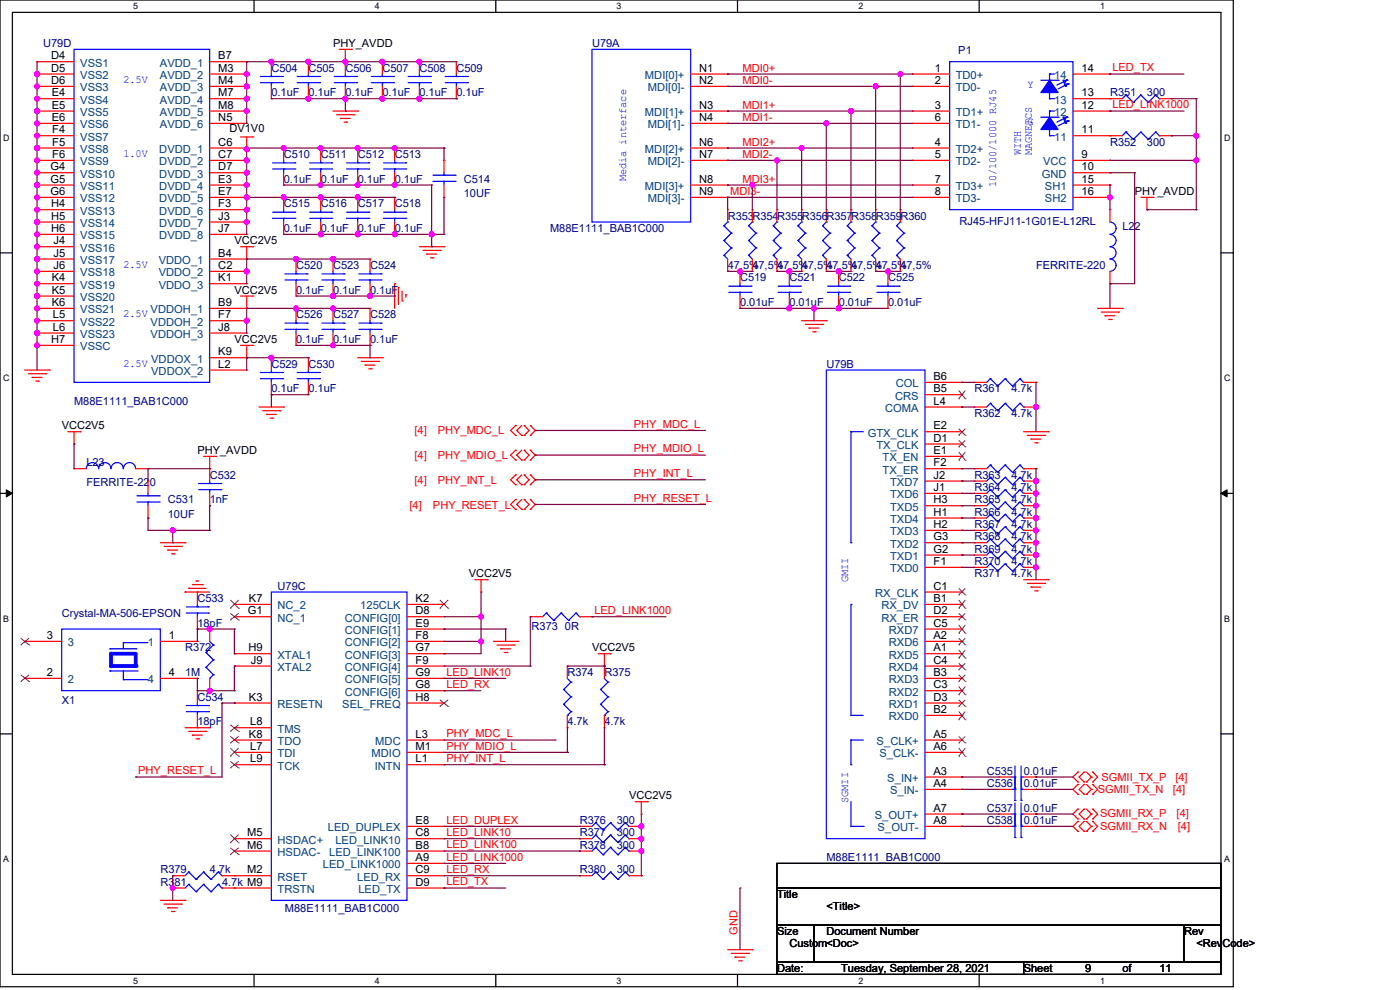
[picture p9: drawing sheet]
<svg xmlns="http://www.w3.org/2000/svg" width="297mm" height="210mm" viewBox="0 0 297 210" stroke-linecap="round" stroke-linejoin="round" font-family="sans-serif">
<defs><g id="words">
<g font-size="2.3" fill="#000080">
<text x="9.2" y="10">U79D</text>
<text x="125.6" y="10">U79A</text>
<text x="203.3" y="11.5">P1</text>
<text x="57.6" y="15.2">C504</text>
<text x="65.4" y="15.2">C505</text>
<text x="73.3" y="15.2">C506</text>
<text x="81.1" y="15.2">C507</text>
<text x="89" y="15.2">C508</text>
<text x="96.8" y="15.2">C509</text>
<text x="57.6" y="20.4">0.1uF</text>
<text x="65.4" y="20.4">0.1uF</text>
<text x="73.3" y="20.4">0.1uF</text>
<text x="81.1" y="20.4">0.1uF</text>
<text x="89" y="20.4">0.1uF</text>
<text x="96.8" y="20.4">0.1uF</text>
<text x="235.5" y="20.4">R351</text>
<text x="243.3" y="20.4">300</text>
<text x="60.2" y="33.5">C510</text>
<text x="68" y="33.5">C511</text>
<text x="75.9" y="33.5">C512</text>
<text x="83.7" y="33.5">C513</text>
<text x="235.5" y="30.9">R352</text>
<text x="243.3" y="30.9">300</text>
<text x="60.2" y="38.7">0.1uF</text>
<text x="68" y="38.7">0.1uF</text>
<text x="75.9" y="38.7">0.1uF</text>
<text x="83.7" y="38.7">0.1uF</text>
<text x="98.4" y="38.7">C514</text>
<text x="98.4" y="41.9">10UF</text>
<text x="60.2" y="44">C515</text>
<text x="68" y="44">C516</text>
<text x="75.9" y="44">C517</text>
<text x="83.7" y="44">C518</text>
<text x="154.4" y="46.6">R353</text>
<text x="159.6" y="46.6">R354</text>
<text x="164.8" y="46.6">R355</text>
<text x="170.1" y="46.6">R356</text>
<text x="175.3" y="46.6">R357</text>
<text x="180.5" y="46.6">R358</text>
<text x="185.8" y="46.6">R359</text>
<text x="191" y="46.6">R360</text>
<text x="203.6" y="47.6">RJ45-HFJ11-1G01E-L12RL</text>
<text x="60.2" y="49.2">0.1uF</text>
<text x="68" y="49.2">0.1uF</text>
<text x="75.9" y="49.2">0.1uF</text>
<text x="83.7" y="49.2">0.1uF</text>
<text x="116.7" y="49.2">M88E1111_BAB1C000</text>
<text x="238.1" y="48.7">L22</text>
<text x="62.8" y="57.1">C520</text>
<text x="70.6" y="57.1">C523</text>
<text x="78.5" y="57.1">C524</text>
<text x="154.4" y="57.1">47,5%</text>
<text x="157" y="59.7">C519</text>
<text x="159.6" y="57.1">47,5%</text>
<text x="164.8" y="57.1">47,5%</text>
<text x="167.5" y="59.7">C521</text>
<text x="170.1" y="57.1">47,5%</text>
<text x="175.3" y="57.1">47,5%</text>
<text x="177.9" y="59.7">C522</text>
<text x="180.5" y="57.1">47,5%</text>
<text x="185.8" y="57.1">47,5%</text>
<text x="188.4" y="59.7">C525</text>
<text x="191" y="57.1">47,5%</text>
<text x="219.8" y="57.1">FERRITE-220</text>
<text x="62.8" y="62.3">0.1uF</text>
<text x="70.6" y="62.3">0.1uF</text>
<text x="78.5" y="62.3">0.1uF</text>
<text x="157" y="64.9">0.01uF</text>
<text x="167.5" y="64.9">0.01uF</text>
<text x="177.9" y="64.9">0.01uF</text>
<text x="188.4" y="64.9">0.01uF</text>
<text x="62.8" y="67.5">C526</text>
<text x="70.6" y="67.5">C527</text>
<text x="78.5" y="67.5">C528</text>
<text x="57.6" y="78">C529</text>
<text x="62.8" y="72.7">0.1uF</text>
<text x="65.4" y="78">C530</text>
<text x="70.6" y="72.7">0.1uF</text>
<text x="78.5" y="72.7">0.1uF</text>
<text x="175.3" y="78">U79B</text>
<text x="57.6" y="83.2">0.1uF</text>
<text x="65.4" y="83.2">0.1uF</text>
<text x="206.7" y="83.2">R361</text>
<text x="214.6" y="83.2">4.7k</text>
<text x="15.7" y="85.8">M88E1111_BAB1C000</text>
<text x="206.7" y="88.4">R362</text>
<text x="214.6" y="88.4">4.7k</text>
<text x="18.3" y="98.9">L23</text>
<text x="44.5" y="101.5">C532</text>
<text x="206.7" y="101.5">R363</text>
<text x="214.6" y="101.5">4.7k</text>
<text x="18.3" y="103.1">FERRITE-220</text>
<text x="35.6" y="106.8">C531</text>
<text x="44.5" y="106.8">1nF</text>
<text x="206.7" y="104.2">R364</text>
<text x="206.7" y="106.8">R365</text>
<text x="214.6" y="104.2">4.7k</text>
<text x="214.6" y="106.8">4.7k</text>
<text x="35.6" y="109.9">10UF</text>
<text x="206.7" y="109.4">R366</text>
<text x="206.7" y="112">R367</text>
<text x="214.6" y="109.4">4.7k</text>
<text x="214.6" y="112">4.7k</text>
<text x="206.7" y="114.6">R368</text>
<text x="206.7" y="119.8">R370</text>
<text x="206.7" y="117.2">R369</text>
<text x="214.6" y="114.6">4.7k</text>
<text x="214.6" y="119.8">4.7k</text>
<text x="214.6" y="117.2">4.7k</text>
<text x="58.9" y="125.1">U79C</text>
<text x="206.7" y="122.5">R371</text>
<text x="214.6" y="122.5">4.7k</text>
<text x="13.1" y="130.8">Crystal-MA-506-EPSON</text>
<text x="41.9" y="127.7">C533</text>
<text x="41.9" y="132.9">18pF</text>
<text x="112.8" y="133.7">R373</text>
<text x="119.8" y="133.7">0R</text>
<text x="39.3" y="138.2">R372</text>
<text x="39.3" y="143.4">1M</text>
<text x="120.4" y="143.4">R374</text>
<text x="128.2" y="143.4">R375</text>
<text x="13.1" y="149.4">X1</text>
<text x="41.9" y="148.6">C534</text>
<text x="41.9" y="153.8">18pF</text>
<text x="120.4" y="153.8">4.7k</text>
<text x="128.2" y="153.8">4.7k</text>
<text x="209.3" y="164.3">C535</text>
<text x="209.3" y="166.9">C536</text>
<text x="217.2" y="164.3">0.01uF</text>
<text x="217.2" y="166.9">0.01uF</text>
<text x="209.3" y="172.2">C537</text>
<text x="217.2" y="172.2">0.01uF</text>
<text x="123" y="177.4">R377</text>
<text x="123" y="174.8">R376</text>
<text x="130.8" y="177.4">300</text>
<text x="130.8" y="174.8">300</text>
<text x="209.3" y="174.8">C538</text>
<text x="217.2" y="174.8">0.01uF</text>
<text x="34" y="185.3">R379</text>
<text x="44.5" y="185.3">4.7k</text>
<text x="123" y="185.3">R380</text>
<text x="123" y="180">R378</text>
<text x="130.8" y="185.3">300</text>
<text x="130.8" y="180">300</text>
<text x="175.3" y="182.6">M88E1111_BAB1C000</text>
<text x="34" y="187.9">R381</text>
<text x="47.1" y="187.9">4.7k M9</text>
<text x="60.4" y="193.4">M88E1111_BAB1C000</text>
</g>
<g font-size="2.3">
<text x="70.6" y="10">PHY_AVDD</text>
<text x="10.8" y="12.6">D4</text>
<text x="10.8" y="15.2">D5</text>
<text x="10.8" y="17.8">D6</text>
<text x="46.3" y="12.6">B7</text>
<text x="46.3" y="15.2">M3</text>
<text x="46.3" y="17.8">M4</text>
<text x="148.3" y="17.8">N2</text>
<text x="148.3" y="15.2">N1</text>
<text x="198.3" y="15.2">1</text>
<text x="198.3" y="17.8">2</text>
<text x="229.4" y="15.2">14</text>
<text x="11" y="20.4">E4</text>
<text x="11" y="23">E5</text>
<text x="46.3" y="20.4">M7</text>
<text x="46.3" y="23">M8</text>
<text x="148.3" y="23">N3</text>
<text x="198.3" y="23">3</text>
<text x="229.4" y="23">12</text>
<text x="229.4" y="20.4">13</text>
<text x="11" y="25.6">E6</text>
<text x="11.1" y="28.3">F4</text>
<text x="46.3" y="25.6">N5</text>
<text x="48.7" y="28">DV1V0</text>
<text x="148.3" y="25.6">N4</text>
<text x="198.3" y="25.6">6</text>
<text x="229.4" y="28.3">11</text>
<text x="11.1" y="30.9">F5</text>
<text x="11.1" y="33.5">F6</text>
<text x="46.3" y="30.9">C6</text>
<text x="46.3" y="33.5">C7</text>
<text x="148.3" y="33.5">N7</text>
<text x="148.3" y="30.9">N6</text>
<text x="198.3" y="30.9">4</text>
<text x="198.3" y="33.5">5</text>
<text x="229.4" y="33.5">9</text>
<text x="10.7" y="36.1">G4</text>
<text x="10.7" y="38.7">G5</text>
<text x="10.7" y="41.3">G6</text>
<text x="46.3" y="36.1">D7</text>
<text x="46.3" y="38.7">E3</text>
<text x="46.3" y="41.3">E7</text>
<text x="148.3" y="41.3">N9</text>
<text x="148.3" y="38.7">N8</text>
<text x="198.3" y="38.7">7</text>
<text x="198.3" y="41.3">8</text>
<text x="229.4" y="36.1">10</text>
<text x="229.4" y="38.7">15</text>
<text x="229.4" y="41.3">16</text>
<text x="240.7" y="41.4">PHY_AVDD</text>
<text x="10.8" y="44">H4</text>
<text x="10.8" y="46.6">H5</text>
<text x="46.3" y="44">F3</text>
<text x="46.3" y="46.6">J3</text>
<text x="10.8" y="49.2">H6</text>
<text x="11.4" y="51.8">J4</text>
<text x="46.3" y="49.2">J7</text>
<text x="49.7" y="51.8">VCC2V5</text>
<text x="11" y="59.6">K4</text>
<text x="11.4" y="54.4">J5</text>
<text x="11.4" y="57">J6</text>
<text x="46.3" y="54.4">B4</text>
<text x="46.3" y="57">C2</text>
<text x="46.3" y="59.6">K1</text>
<text x="11" y="62.3">K5</text>
<text x="11" y="64.9">K6</text>
<text x="46.3" y="64.9">B9</text>
<text x="49.7" y="62.3">VCC2V5</text>
<text x="11.2" y="67.5">L5</text>
<text x="11.2" y="70.1">L6</text>
<text x="46.3" y="67.5">F7</text>
<text x="46.3" y="70.1">J8</text>
<text x="10.8" y="72.7">H7</text>
<text x="46.3" y="75.4">K9</text>
<text x="46.3" y="78">L2</text>
<text x="49.7" y="72.7">VCC2V5</text>
<text x="198" y="80.6">B6</text>
<text x="198" y="83.2">B5</text>
<text x="198" y="85.8">L4</text>
<text x="13.1" y="91.1">VCC2V5</text>
<text x="198" y="91">E2</text>
<text x="198" y="93.7">D1</text>
<text x="41.9" y="96.3">PHY_AVDD</text>
<text x="198" y="96.3">E1</text>
<text x="198" y="98.9">F2</text>
<text x="198" y="101.5">J2</text>
<text x="198" y="106.7">H3</text>
<text x="198" y="104.1">J1</text>
<text x="198" y="112">H2</text>
<text x="198" y="109.4">H1</text>
<text x="198" y="119.8">F1</text>
<text x="198" y="117.2">G2</text>
<text x="198" y="114.6">G3</text>
<text x="99.4" y="122.5">VCC2V5</text>
<text x="198" y="125.1">C1</text>
<text x="52.6" y="130.3">G1</text>
<text x="52.8" y="127.7">K7</text>
<text x="88.2" y="130.3">D8</text>
<text x="88.2" y="127.7">K2</text>
<text x="198" y="127.7">B1</text>
<text x="198" y="130.3">D2</text>
<text x="9.9" y="135.5">3</text>
<text x="35.8" y="135.5">1</text>
<text x="88.2" y="132.9">E9</text>
<text x="88.2" y="135.5">F8</text>
<text x="198" y="135.5">A2</text>
<text x="198" y="132.9">C5</text>
<text x="9.9" y="143.4">2</text>
<text x="35.8" y="143.4">4</text>
<text x="52.7" y="138.1">H9</text>
<text x="53.2" y="140.8">J9</text>
<text x="88.2" y="138.1">G7</text>
<text x="88.2" y="140.8">F9</text>
<text x="88.2" y="143.4">G9</text>
<text x="125.6" y="138.2">VCC2V5</text>
<text x="198" y="143.4">B3</text>
<text x="198" y="140.8">C4</text>
<text x="198" y="138.1">A1</text>
<text x="52.8" y="148.6">K3</text>
<text x="88.2" y="146">G8</text>
<text x="88.2" y="148.6">H8</text>
<text x="198" y="148.6">D3</text>
<text x="198" y="146">C3</text>
<text x="53.1" y="153.8">L8</text>
<text x="198" y="151.2">B2</text>
<text x="52.8" y="156.5">K8</text>
<text x="53.1" y="161.7">L9</text>
<text x="53.1" y="159.1">L7</text>
<text x="88.2" y="161.7">L1</text>
<text x="88.2" y="156.5">L3</text>
<text x="88.2" y="159.1">M1</text>
<text x="198" y="159.1">A6</text>
<text x="198" y="156.5">A5</text>
<text x="198" y="166.9">A4</text>
<text x="198" y="164.3">A3</text>
<text x="133.4" y="169.6">VCC2V5</text>
<text x="198" y="172.1">A7</text>
<text x="52.4" y="177.4">M5</text>
<text x="88.2" y="174.8">E8</text>
<text x="88.2" y="177.4">C8</text>
<text x="198" y="174.8">A8</text>
<text x="52.4" y="180">M6</text>
<text x="52.4" y="185.2">M2</text>
<text x="88.2" y="180">B8</text>
<text x="88.2" y="182.6">A9</text>
<text x="88.2" y="185.2">C9</text>
<text x="88.2" y="187.8">D9</text>
<text x="164.8" y="190.5">Title</text>
<text x="175.3" y="193.1">&lt;Title&gt;</text>
<text x="164.8" y="198.3">Size</text>
<text x="167.5" y="200.9">Custom&lt;Doc&gt;</text>
<text x="175.3" y="198.3">Document Number</text>
<text x="251.2" y="198.3">Rev</text>
<text x="253.8" y="200.9">&lt;RevCode&gt;</text>
<text x="164.8" y="206.2">Date:</text>
<text x="178.4" y="206.2">Tuesday, September 28, 2021</text>
<text x="217.2" y="206.2">Sheet</text>
<text x="230.2" y="206.2">9</text>
<text x="238.1" y="206.2">of</text>
<text x="246" y="206.2">11</text>
</g>
<g font-size="2.3" fill="#004080">
<text x="17" y="14.2">VSS1</text>
<text x="17" y="16.8">VSS2</text>
<text x="33.9" y="14.2">AVDD_1</text>
<text x="33.9" y="16.8">AVDD_2</text>
<text x="136.8" y="16.8">MDI[0]+</text>
<text x="202.8" y="16.8">TD0+</text>
<text x="223.6" y="16.8">14</text>
<text x="17" y="19.4">VSS3</text>
<text x="17" y="22">VSS4</text>
<text x="33.9" y="19.4">AVDD_3</text>
<text x="33.9" y="22">AVDD_4</text>
<text x="137.4" y="19.4">MDI[0]-</text>
<text x="202.8" y="19.4">TD0-</text>
<text x="223.6" y="22">13</text>
<text x="17" y="24.6">VSS5</text>
<text x="17" y="27.2">VSS6</text>
<text x="17" y="29.8">VSS7</text>
<text x="33.9" y="24.6">AVDD_5</text>
<text x="33.9" y="27.2">AVDD_6</text>
<text x="136.8" y="24.6">MDI[1]+</text>
<text x="137.4" y="27.2">MDI[1]-</text>
<text x="202.8" y="24.6">TD1+</text>
<text x="202.8" y="27.2">TD1-</text>
<text x="223.6" y="29.8">11</text>
<text x="223.6" y="24.6">12</text>
<text x="17" y="32.5">VSS8</text>
<text x="17" y="35.1">VSS9</text>
<text x="33.8" y="32.5">DVDD_1</text>
<text x="33.8" y="35.1">DVDD_2</text>
<text x="136.8" y="32.5">MDI[2]+</text>
<text x="137.4" y="35.1">MDI[2]-</text>
<text x="202.8" y="32.5">TD2+</text>
<text x="202.8" y="35.1">TD2-</text>
<text x="221.3" y="35.1">VCC</text>
<text x="17" y="37.7">VSS10</text>
<text x="17" y="40.3">VSS11</text>
<text x="33.8" y="37.7">DVDD_3</text>
<text x="33.8" y="40.3">DVDD_4</text>
<text x="136.8" y="40.3">MDI[3]+</text>
<text x="202.8" y="40.3">TD3+</text>
<text x="221" y="37.7">GND</text>
<text x="221.7" y="40.3">SH1</text>
<text x="17" y="42.9">VSS12</text>
<text x="17" y="45.5">VSS13</text>
<text x="33.8" y="42.9">DVDD_5</text>
<text x="33.8" y="45.5">DVDD_6</text>
<text x="137.4" y="42.9">MDI[3]-</text>
<text x="202.8" y="42.9">TD3-</text>
<text x="221.7" y="42.9">SH2</text>
<text x="17" y="48.2">VSS14</text>
<text x="17" y="50.8">VSS15</text>
<text x="17" y="53.4">VSS16</text>
<text x="33.8" y="48.2">DVDD_7</text>
<text x="33.8" y="50.8">DVDD_8</text>
<text x="17" y="56">VSS17</text>
<text x="17" y="58.6">VSS18</text>
<text x="33.7" y="56">VDDO_1</text>
<text x="33.7" y="58.6">VDDO_2</text>
<text x="17" y="61.2">VSS19</text>
<text x="17" y="63.9">VSS20</text>
<text x="33.7" y="61.2">VDDO_3</text>
<text x="17" y="66.5">VSS21</text>
<text x="17" y="69.1">VSS22</text>
<text x="17" y="71.7">VSS23</text>
<text x="31.9" y="66.5">VDDOH_1</text>
<text x="31.9" y="69.1">VDDOH_2</text>
<text x="31.9" y="71.7">VDDOH_3</text>
<text x="17" y="74.3">VSSC</text>
<text x="32.1" y="76.9">VDDOX_1</text>
<text x="32.1" y="79.6">VDDOX_2</text>
<text x="190" y="82.2">COL</text>
<text x="187.8" y="87.4">COMA</text>
<text x="189.9" y="84.8">CRS</text>
<text x="184.1" y="92.6">GTX_CLK</text>
<text x="185.9" y="95.3">TX_CLK</text>
<text x="187.2" y="97.9">TX_EN</text>
<text x="187.2" y="100.5">TX_ER</text>
<text x="188.8" y="105.7">TXD6</text>
<text x="188.8" y="103.1">TXD7</text>
<text x="188.8" y="113.6">TXD3</text>
<text x="188.8" y="110.9">TXD4</text>
<text x="188.8" y="108.3">TXD5</text>
<text x="188.8" y="118.8">TXD1</text>
<text x="188.8" y="116.2">TXD2</text>
<text x="188.8" y="121.4">TXD0</text>
<text x="58.9" y="131.9">NC_1</text>
<text x="58.9" y="129.3">NC_2</text>
<text x="73.2" y="131.9">CONFIG[0]</text>
<text x="76.4" y="129.3">125CLK</text>
<text x="185.6" y="126.6">RX_CLK</text>
<text x="187" y="129.3">RX_DV</text>
<text x="187" y="131.9">RX_ER</text>
<text x="14.4" y="137.1">3</text>
<text x="31.4" y="137.1">1</text>
<text x="73.2" y="134.5">CONFIG[1]</text>
<text x="73.2" y="137.1">CONFIG[2]</text>
<text x="188.6" y="137.1">RXD6</text>
<text x="188.6" y="134.5">RXD7</text>
<text x="58.9" y="139.7">XTAL1</text>
<text x="58.9" y="142.3">XTAL2</text>
<text x="73.2" y="139.7">CONFIG[3]</text>
<text x="73.2" y="142.3">CONFIG[4]</text>
<text x="188.6" y="142.3">RXD4</text>
<text x="188.6" y="139.7">RXD5</text>
<text x="14.4" y="145">2</text>
<text x="31.4" y="145">4</text>
<text x="73.2" y="145">CONFIG[5]</text>
<text x="73.2" y="147.6">CONFIG[6]</text>
<text x="188.6" y="147.6">RXD2</text>
<text x="188.6" y="145">RXD3</text>
<text x="58.9" y="155.4">TMS</text>
<text x="58.9" y="150.2">RESETN</text>
<text x="72.6" y="150.2">SEL_FREQ</text>
<text x="188.6" y="152.8">RXD0</text>
<text x="188.6" y="150.2">RXD1</text>
<text x="58.9" y="160.7">TDI</text>
<text x="58.9" y="158">TDO</text>
<text x="78.8" y="160.7">MDIO</text>
<text x="79.6" y="158">MDC</text>
<text x="186" y="158">S_CLK+</text>
<text x="186.6" y="160.7">S_CLK-</text>
<text x="58.9" y="163.3">TCK</text>
<text x="79.5" y="163.3">INTN</text>
<text x="188.2" y="165.9">S_IN+</text>
<text x="185.6" y="173.7">S_OUT+</text>
<text x="188.8" y="168.5">S_IN-</text>
<text x="58.9" y="179">HSDAC+</text>
<text x="69.6" y="176.4">LED_DUPLEX</text>
<text x="71.1" y="179">LED_LINK10</text>
<text x="186.2" y="176.4">S_OUT-</text>
<text x="58.9" y="181.6">HSDAC-</text>
<text x="68.5" y="184.2">LED_LINK1000</text>
<text x="69.8" y="181.6">LED_LINK100</text>
<text x="58.9" y="189.4">TRSTN</text>
<text x="58.9" y="186.8">RSET</text>
<text x="75.8" y="186.8">LED_RX</text>
<text x="76" y="189.4">LED_TX</text>
</g>
<g font-size="2.3" fill="#00f">
<text x="26.2" y="17.6">2.5V</text>
<text x="217.9" y="18.6">Y</text>
<text x="217.9" y="26.5">G</text>
<text x="26.2" y="33.3">1.0V</text>
<text x="216.5" y="33" transform="rotate(-90 216.5 33)">WITH</text>
<text x="218.9" y="33" transform="rotate(-90 218.9 33)">MAGNETCS</text>
<text x="132.8" y="38.5" transform="rotate(-90 132.8 38.5)">Media interface</text>
<text x="211.3" y="39.8" transform="rotate(-90 211.3 39.8)">10/100/1000 RJ45</text>
<text x="26.2" y="56.8">2.5V</text>
<text x="26.2" y="67.3">2.5V</text>
<text x="26.2" y="77.8">2.5V</text>
<text x="179.9" y="123.5" transform="rotate(-90 179.9 123.5)">GMII</text>
<text x="179.9" y="170.3" transform="rotate(-90 179.9 170.3)">SGMII</text>
</g>
<g font-size="2.3" fill="#f00">
<text x="157.5" y="15.2">MDI0+</text>
<text x="157.5" y="17.8">MDI0-</text>
<text x="236" y="15.1">LED_TX</text>
<text x="157.5" y="23">MDI1+</text>
<text x="236" y="23">LED_LINK1000</text>
<text x="157.5" y="25.7">MDI1-</text>
<text x="157.5" y="30.9">MDI2+</text>
<text x="157.5" y="33.5">MDI2-</text>
<text x="154.9" y="41.3">MDI3-</text>
<text x="157.5" y="38.7">MDI3+</text>
<text x="87.9" y="92.1">[4]</text>
<text x="92.9" y="92.1">PHY_MDC_L</text>
<text x="134.5" y="90.7">PHY_MDC_L</text>
<text x="134.5" y="96">PHY_MDIO_L</text>
<text x="87.9" y="97.3">[4]</text>
<text x="92.9" y="97.3">PHY_MDIO_L</text>
<text x="134.5" y="101.2">PHY_INT_L</text>
<text x="87.9" y="102.6">[4]</text>
<text x="92.9" y="102.6">PHY_INT_L</text>
<text x="134.5" y="106.4">PHY_RESET_L</text>
<text x="86.9" y="108.1">[4]</text>
<text x="91.8" y="108.1">PHY_RESET_L</text>
<text x="126.1" y="130.2">LED_LINK1000</text>
<text x="94.7" y="143.3">LED_LINK10</text>
<text x="94.7" y="145.9">LED_RX</text>
<text x="94.7" y="156.4">PHY_MDC_L</text>
<text x="94.7" y="159">PHY_MDIO_L</text>
<text x="94.7" y="161.6">PHY_INT_L</text>
<text x="29.3" y="164.3">PHY_RESET_L</text>
<text x="233.7" y="165.6">SGMII_TX_P</text>
<text x="249.3" y="165.6">[4]</text>
<text x="232.9" y="168.2">SGMII_TX_N</text>
<text x="233.4" y="173.2">SGMII_RX_P</text>
<text x="248.8" y="168.2">[4]</text>
<text x="249.6" y="173.2">[4]</text>
<text x="94.7" y="174.7">LED_DUPLEX</text>
<text x="94.7" y="177.3">LED_LINK10</text>
<text x="94.7" y="180">LED_LINK100</text>
<text x="233.4" y="176.1">SGMII_RX_N</text>
<text x="249.9" y="176.1">[4]</text>
<text x="94.7" y="182.6">LED_LINK1000</text>
<text x="94.7" y="185.2">LED_RX</text>
<text x="94.7" y="187.8">LED_TX</text>
<text x="156.5" y="198.3" transform="rotate(-90 156.5 198.3)">GND</text>
</g>
<g font-size="1.9">
<text x="28.3" y="2">5</text>
<text x="79.5" y="2">4</text>
<text x="130.8" y="2">3</text>
<text x="182.1" y="2">2</text>
<text x="233.4" y="2">1</text>
<text x=".7" y="29.8">D</text>
<text x="259.7" y="29.8">D</text>
<text x=".7" y="80.8">C</text>
<text x="259.7" y="80.8">C</text>
<text x=".7" y="131.9">B</text>
<text x="259.7" y="131.9">B</text>
<text x=".7" y="182.9">A</text>
<text x="259.7" y="182.9">A</text>
<text x="28.3" y="208.6">5</text>
<text x="79.5" y="208.6">4</text>
<text x="130.8" y="208.6">3</text>
<text x="182.1" y="208.6">2</text>
<text x="233.4" y="208.6">1</text>
</g>
</g></defs>
<path d="M0 0h261.6v209.3h-261.6zM2.6 2.6h256.4v204.1h-256.4z" fill="none" stroke="#000" stroke-width=".25"/>
<g fill="#fff">
<path d="M28.3 .3h1v2.1h-1z"/>
<path d="M28.3 207h1v2.1h-1z"/>
</g>
<path d="M53.9 0v2.6M53.9 206.7v2.6" fill="none" stroke="#000" stroke-width=".25"/>
<g fill="#fff">
<path d="M79.5 .3h1.1v2.1h-1.1z"/>
<path d="M79.5 207h1.1v2.1h-1.1z"/>
</g>
<path d="M105.2 0v2.6M105.2 206.7v2.6" fill="none" stroke="#000" stroke-width=".25"/>
<g fill="#fff">
<path d="M130.8 .3h1.1v2.1h-1.1z"/>
<path d="M130.8 207h1.1v2.1h-1.1z"/>
</g>
<path d="M156.5 0v2.6M156.5 206.7v2.6" fill="none" stroke="#000" stroke-width=".25"/>
<g fill="#fff">
<path d="M182.1 .3h1v2.1h-1z"/>
<path d="M182.1 207h1v2.1h-1z"/>
</g>
<path d="M207.7 0v2.6M207.7 206.7v2.6" fill="none" stroke="#000" stroke-width=".25"/>
<g fill="#fff">
<path d="M233.4 .3h1v2.1h-1z"/>
<path d="M233.4 207h1v2.1h-1z"/>
<path d="M.7 28.1h1.3v2.1h-1.3z"/>
<path d="M259.7 28.1h1.3v2.1h-1.3z"/>
<path d="M.7 79.1h1.3v2.1h-1.3z"/>
<path d="M259.7 79.1h1.3v2.1h-1.3z"/>
</g>
<path d="M0 53.6h2.6M259 53.6h2.6" fill="none" stroke="#000" stroke-width=".25"/>
<g fill="#fff">
<path d="M.7 130.2h1.2v2.1h-1.2z"/>
<path d="M259.7 130.2h1.2v2.1h-1.2z"/>
</g>
<path d="M0 104.7h2.6M259 104.7h2.6" fill="none" stroke="#000" stroke-width=".25"/>
<path d="M1.3 103.9l1.3 .8-1.3 .7zM259 104.7l1.3-.8v1.5z" fill="#000" stroke="#000" stroke-width=".21"/>
<g fill="#fff">
<path d="M.7 181.2h1.2v2.1h-1.2z"/>
<path d="M259.7 181.2h1.2v2.1h-1.2z"/>
</g>
<path d="M0 155.7h2.6M259 155.7h2.6M164.8 183.1h94.2v5.3h-94.2zM164.8 188.4h94.2v7.8h-94.2zM164.8 196.2h7.9v7.9h-7.9zM172.7 196.2h78.5v7.9h-78.5zM251.2 196.2h7.8v7.9h-7.8zM164.8 204.1h52.3v2.6h-52.3zM217.1 204.1h41.9v2.6h-41.9z" fill="none" stroke="#000" stroke-width=".25"/>
<g fill="none" stroke="#f00" stroke-width=".25">
<path d="M57.6 13.1h.1M57.6 13.1v2.6M57.6 18.3v2.6M72 10.5h2.6M73.3 13.1h.1M73.3 10.5v5.2M73.3 18.3v2.6M74.6 10.5h.1M146.5 18.3h7.9M146.5 15.7h7.9M154.4 18.3h.1M154.4 15.7h.1"/>
<path d="M51 29.1h2.6M52.3 31.7h.1M52.3 29.1v2.6M53.6 29.1h.1M57.6 20.9h.1M70.6 23.6h5.3M71.4 24.3h3.7M72.2 25.1h.1M72.2 25.1h2.1M73 25.9h.5M73.3 20.9h.1M73.5 25.9h.1"/>
<path d="M75.1 24.3h.1M75.9 23.6h.1M94.2 34h.1M94.2 34v2.6M94.2 39.3v2.6M146.5 23.6h7.9M146.5 26.2h7.9M146.5 34h7.9M146.5 31.4h7.9M146.5 39.3h7.9M154.4 26.2h.1M154.4 23.6h.1"/>
<path d="M154.4 34h.1M154.4 31.4h.1M154.4 39.3h.1M51 52.3h2.6M52.3 54.9h.1M52.3 52.3v2.6M53.6 52.3h.1M60.2 41.9h.1M60.2 49.7h.1M60.2 41.9v2.6M60.2 47.1v2.6M62.8 54.9h.1"/>
<path d="M62.8 54.9v2.7M68 41.9h.1M68 49.7h.1M68 41.9v2.6M68 47.1v2.6M75.9 41.9h.1M75.9 49.7h.1M75.9 41.9v2.6M75.9 47.1v2.6M89 52.3h5.2M89.7 53.1h3.7M90.5 53.9h.1"/>
<path d="M90.5 53.9h2.1M91.3 54.7h.5M91.8 54.7h.1M93.4 53.1h.1M94.2 52.3h.1M94.2 41.9h.1M146.5 41.9h7.9M154.4 41.9h.1M154.4 57.6h.1M154.4 44.5h.1M154.4 44.5v2.6M154.4 54.9v2.7"/>
<path d="M157 57.6h.1M157 57.6v2.6M180.5 57.6h.1M180.5 44.5h.1M180.5 44.5v2.6M180.5 54.9v2.7M185.8 57.6h.1M185.8 44.5h.1M185.8 44.5v2.6M185.8 54.9v2.7M191 57.6h.1M191 44.5h.1"/>
<path d="M191 44.5v2.6M191 54.9v2.7M235.5 44.5h.1M235.5 44.5v2.6M235.5 57.6v2.6M242 41.9h2.6M243.3 44.5h.1M243.3 41.9v2.6M244.6 41.9h.1M5.2 78.5h5.3M6 79.3h3.7M9.7 79.3h.1"/>
<path d="M10.5 78.5h.1M51 73.3h2.6M51 62.8h2.6M52.3 75.9h.1M52.3 65.4h.1M52.3 62.8v2.6M52.3 73.3v2.6M53.6 73.3h.1M53.6 62.8h.1M62.8 62.8h.1M62.8 60.2v2.6M75.9 75.9h5.2"/>
<path d="M76.7 76.7h3.6M77.4 77.4h.1M77.4 77.4h2.1M78.2 78.2h.6M78.8 78.2h.1M80.3 76.7h.1M81.1 75.9h.1M83.7 60.2h.1M83.7 60.2v5.2M84.5 61h.1M84.5 61v3.6M85.3 63.8h.1"/>
<path d="M85.3 61.8v2M86.1 62.5h.1M86.1 62.5v.6M157 65.4h.1M157 62.8v2.6M170.1 68h5.2M170.8 68.8h3.7M171.6 69.6h.1M171.6 69.6h2.1M172.4 70.4h.5M172.9 70.4h.1M174.5 68.8h.1"/>
<path d="M175.3 68h.1M232.9 65.4h5.2M233.6 66.2h3.7M234.4 67h.1M234.4 67h2.1M235.2 67.8h.5M235.5 60.2h.1M235.7 67.8h.1M237.3 66.2h.1M238.1 65.4h.1M6.8 80.1h.1M6.8 80.1h2.1"/>
<path d="M7.6 80.8h.5M8.1 80.8h.1M14.4 91.6h2.6M15.7 94.2h.1M15.7 99.4h.1M15.7 91.6v2.6M15.7 99.4h2.6M17 91.6h.1M28.8 99.4h2.6M31.4 99.4h.1M43.2 96.8h2.6M44.5 99.4h.1"/>
<path d="M44.5 96.8v5.2M45.8 96.8h.1M54.9 86.3h5.3M55.7 87.1h3.7M56.5 87.9h.1M56.5 87.9h2.1M57.3 88.7h.5M57.8 88.7h.1M59.4 87.1h.1M60.2 86.3h.1M109.4 90.3h.1M109.4 92.4h.1"/>
<path d="M109.4 95.5h.1M109.4 97.6h.1M109.4 90.3l-1.1 1 1.1 1.1M109.4 95.5l-1.1 1 1.1 1.1M109.6 91.3h.1M109.6 96.5h.1M109.6 91.3l1.1 1.1M109.6 96.5l1.1 1.1M110.7 92.4h.1M110.7 97.6h.1M110.7 90.3l-1.1 1M110.7 95.5l-1.1 1"/>
<path d="M111.2 92.4h.1M111.2 90.3h.1M111.2 97.6h.1M111.2 95.5h.1M111.2 90.3l1 1-1 1.1M111.2 95.5l1 1-1 1.1M112.5 92.4h.1M112.5 90.3h.1M112.5 97.6h.1M112.5 95.5h.1M112.5 90.3l1 1-1 1.1M112.5 95.5l1 1-1 1.1"/>
<path d="M206.7 81.1h.1M206.7 81.1h2.6M217.1 91.6h5.3M217.1 81.1h2.7M217.9 92.4h3.7M218.7 93.1h.1M218.7 93.1h2.1M219.5 93.9h.5M219.8 81.1h.1M220 93.9h.1M221.6 92.4h.1M222.4 91.6h.1"/>
<path d="M34 115.1h5.3M34.8 115.9h3.7M35.6 116.7h.1M35.6 116.7h2.1M36.4 117.5h.5M36.9 117.5h.1M38.5 115.9h.1M39.3 115.1h.1M44.5 107.3h.1M44.5 104.7v2.6M109.4 100.7h.1M109.4 102.8h.1"/>
<path d="M109.4 106h.1M109.4 108.1h.1M109.4 100.7l-1.1 1.1 1.1 1M109.4 106l-1.1 1 1.1 1.1M109.6 101.8h.1M109.6 107h.1M109.6 101.8l1.1 1M109.6 107l1.1 1.1M110.7 102.8h.1M110.7 108.1h.1M110.7 100.7l-1.1 1.1M110.7 106l-1.1 1"/>
<path d="M111.2 102.8h.1M111.2 100.7h.1M111.2 108.1h.1M111.2 106h.1M111.2 100.7l1 1.1-1 1M111.2 106l1 1-1 1.1M112.5 102.8h.1M112.5 100.7h.1M112.5 108.1h.1M112.5 106h.1M112.5 100.7l1 1.1-1 1M112.5 106l1 1-1 1.1"/>
<path d="M39.3 125.6h.1M39.3 125.6h5.2M40 124.8h.1M40 124.8h3.7M40.8 124h2.1M41.6 123.2h.1M41.6 123.2h.5M41.9 125.6h.1M41.9 133.4h.1M41.9 125.6v2.6M41.9 130.8v2.6M42.9 124h.1"/>
<path d="M100.7 123h2.6M102 125.6h.1M102 123v2.6M103.3 123h.1M104.7 136h5.2M105.4 136.8h3.7M106.2 137.6h.1M106.2 137.6h2.1M107 138.4h.5M107.5 138.4h.1M109.1 136.8h.1M109.9 136h.1"/>
<path d="M126.9 138.7h2.6M128.2 138.7v5.2M129.5 138.7h.1M217.1 123h5.3M217.9 123.8h3.7M218.7 124.5h.1M218.7 124.5h2.1M219.5 125.3h.5M220 125.3h.1M221.6 123.8h.1M222.4 123h.1M39.3 154.4h5.2"/>
<path d="M40 155.2h3.7M40.8 155.9h.1M40.8 155.9h2.1M41.6 156.7h.5M41.9 146.5h.1M41.9 154.4h.1M41.9 146.5v2.6M41.9 151.7v2.7M42.1 156.7h.1M43.7 155.2h.1M44.5 154.4h.1M128.2 141.3h.1"/>
<path d="M128.2 154.4h.1M128.2 151.7v2.7M123 177.9h.1M123 177.9h2.6M133.4 177.9h2.6M134.7 170.1h2.7M136 172.7h.1M136 177.9h.1M136 170.1v2.6M137.4 170.1h.1M211.9 164.8h.1M211.9 175.3h.1"/>
<path d="M211.9 164.8h2.6M211.9 175.3h2.6M217.1 164.8h2.7M217.1 175.3h2.7M219.8 164.8h.1M219.8 175.3h.1M228.7 165.9h.1M228.7 163.8h.1M228.7 168.5h.1M228.7 166.4h.1M228.7 173.7h.1M228.7 171.6h.1"/>
<path d="M228.7 176.3h.1M228.7 174.2h.1M228.7 163.8l-1.1 1 1.1 1.1M228.7 166.4l-1.1 1 1.1 1.1M228.7 171.6l-1.1 1.1 1.1 1M228.7 174.2l-1.1 1.1 1.1 1M230 165.9h.1M230 163.8h.1M230 168.5h.1M230 166.4h.1M230 173.7h.1M230 171.6h.1"/>
<path d="M230 176.3h.1M230 174.2h.1M230 163.8l-1.1 1 1.1 1.1M230 166.4l-1.1 1 1.1 1.1M230 171.6l-1.1 1.1 1.1 1M230 174.2l-1.1 1.1 1.1 1M230.5 165.9h.1M230.5 168.5h.1M230.5 173.7h.1M230.5 176.3h.1M230.5 166.4l1 1M230.5 163.8l1 1"/>
<path d="M230.5 174.2l1 1.1M230.5 171.6l1 1.1M231.5 164.8h.1M231.5 167.4h.1M231.5 172.7h.1M231.5 175.3h.1M231.5 164.8l-1 1.1M231.5 167.4l-1 1.1M231.5 172.7l-1 1M231.5 175.3l-1 1M231.8 163.8h.1M231.8 165.9h.1"/>
<path d="M231.8 166.4h.1M231.8 168.5h.1M231.8 171.6h.1M231.8 173.7h.1M231.8 174.2h.1M231.8 176.3h.1M231.8 163.8l1.1 1-1.1 1.1M231.8 166.4l1.1 1-1.1 1.1M231.8 171.6l1.1 1.1-1.1 1M231.8 174.2l1.1 1.1-1.1 1M34 191h5.3M34.8 191.8h3.7"/>
<path d="M35.6 192.6h.1M35.6 192.6h2.1M36.4 193.3h.5M36.9 193.3h.1M38.5 191.8h.1M39.3 191h.1M154.4 201.5h5.2M155.2 202.2h3.6M155.9 203h.1M155.9 203h2.1M156.7 203.8h.5M157.2 203.8h.1"/>
<path d="M158.8 202.2h.1M159.6 201.5h.1"/>
</g>
<g fill="none" stroke="#00f" stroke-width=".25">
<path d="M55.2 17.5h4.7M55.2 16.2h4.7M57.6 16.2h.1M57.6 17.5h.1M57.6 15.7v.5M57.6 17.5v.8M59.9 17.5h.1M59.9 16.2h.1M70.9 17.5h4.7M70.9 16.2h4.7M73.3 16.2h.1M73.3 17.5h.1"/>
<path d="M73.3 15.7v.5M73.3 17.5v.8M75.6 17.5h.1M75.6 16.2h.1M125.6 10.5h20.9v36.6h-20.9zM91.8 38.5h4.7M91.8 37.2h4.7M94.2 37.2h.1M94.2 38.5h.1M94.2 36.6v.6M94.2 38.5v.8M96.5 38.5h.1"/>
<path d="M96.5 37.2h.1M57.8 46.3h4.7M57.8 45h4.7M60.2 45h.1M60.2 46.3h.1M60.2 44.5v.5M60.2 46.3v.8M60.4 59.4h4.8M60.4 58.1h4.8M62.5 46.3h.1M62.5 45h.1M62.8 58.1h.1"/>
<path d="M62.8 59.4h.1M62.8 57.6v.5M62.8 59.4v.8M65.2 59.4h.1M65.2 58.1h.1M65.7 46.3h4.7M65.7 45h4.7M68 45h.1M68 46.3h.1M68 44.5v.5M68 46.3v.8M70.4 46.3h.1"/>
<path d="M70.4 45h.1M73.5 46.3h4.7M73.5 45h4.7M75.9 45h.1M75.9 46.3h.1M75.9 44.5v.5M75.9 46.3v.8M78.2 46.3h.1M78.2 45h.1M153.6 54.2h.1M153.6 51h.1M153.6 47.9h.1"/>
<path d="M153.6 54.2l.8 .7M153.6 51l1.6 1.6M153.6 47.9l1.6 1.6M154.4 47.1h.1M154.4 47.1l-.8 .8M155.2 52.6h.1M155.2 49.5h.1M155.2 52.6l-1.6 1.6M155.2 49.5l-1.6 1.5M179.7 54.2h.1M179.7 51h.1M179.7 47.9h.1"/>
<path d="M179.7 54.2l.8 .7M179.7 51l1.6 1.6M179.7 47.9l1.6 1.6M180.5 47.1h.1M180.5 47.1l-.8 .8M181.3 52.6h.1M181.3 49.5h.1M181.3 52.6l-1.6 1.6M181.3 49.5l-1.6 1.5M185 54.2h.1M185 51h.1M185 47.9h.1"/>
<path d="M185 54.2l.8 .7M185 51l1.5 1.6M185 47.9l1.5 1.6M185.8 47.1h.1M185.8 47.1l-.8 .8M186.5 52.6h.1M186.5 49.5h.1M186.5 52.6l-1.5 1.6M186.5 49.5l-1.5 1.5M190.2 54.2h.1M190.2 51h.1M190.2 47.9h.1"/>
<path d="M190.2 54.2l.8 .7M190.2 51l1.6 1.6M190.2 47.9l1.6 1.6M191 47.1h.1M191 47.1l-.8 .8M191.8 52.6h.1M191.8 49.5h.1M191.8 52.6l-1.6 1.6M191.8 49.5l-1.6 1.5M235.5 47.1a1.31 1.31 0 0 1 1.3 1.3 1.3 1.3 0 0 1-1.3 1.3 1.31 1.31 0 0 1 1.3 1.3 1.31 1.31 0 0 1-1.3 1.3 1.31 1.31 0 0 1 1.3 1.3 1.31 1.31 0 0 1-1.3 1.3 1.32 1.32 0 0 1 1.3 1.4 1.3 1.3 0 0 1-1.3 1.3M154.6 62h4.7M154.6 60.7h4.7"/>
<path d="M157 60.7h.1M157 62h.1M157 60.2v.5M157 62v.8M159.3 62h.1M159.3 60.7h.1M18.3 99.4a1.3 1.3 0 0 1 1.3-1.3 1.3 1.3 0 0 1 1.3 1.3 1.32 1.32 0 0 1 1.4-1.3h-.1a1.3 1.3 0 0 1 1.3 1.3 1.31 1.31 0 0 1 1.4-1.3 1.31 1.31 0 0 1 1.3 1.3 1.31 1.31 0 0 1 1.3-1.3 1.31 1.31 0 0 1 1.3 1.3M210.1 80.3h.1M210.1 80.3l-.8 .8M210.1 80.3l1.6 1.6M211.7 81.9h.1M213.2 80.3h.1"/>
<path d="M213.2 80.3l-1.5 1.6M213.2 80.3l1.6 1.6M214.8 81.9h.1M216.4 80.3h.1M216.4 80.3l-1.6 1.6M216.4 80.3l.7 .8M217.1 81.1h.1M42.1 103.9h4.7M42.1 102.6h4.7M44.5 102.6h.1M44.5 103.9h.1M44.5 102v.6"/>
<path d="M44.5 103.9v.8M46.8 103.9h.1M46.8 102.6h.1M13.1 133.4h20.9v13.1h-20.9zM39.5 130h4.7M39.5 128.7h4.7M41.9 128.7h.1M41.9 130h.1M41.9 128.2v.5M41.9 130v.8M44.2 130h.1M44.2 128.7h.1"/>
<path d="M39.5 151h4.7M39.5 149.7h4.7M41.9 149.7h.1M41.9 151h.1M41.9 149.1v.6M41.9 151v.7M44.2 151h.1M44.2 149.7h.1M127.4 146.3h.1M127.4 149.4h.1M127.4 146.3l1.6 1.5M127.4 149.4l1.6 1.6"/>
<path d="M128.2 151.7h.1M128.2 143.9l.8 .8M129 144.7h.1M129 147.8h.1M129 151h.1M129 144.7l-1.6 1.6M129 147.8l-1.6 1.6M129 151l-.8 .7M126.4 177.1h.1M126.4 177.1l-.8 .8M126.4 177.1l1.5 1.6M127.9 178.7h.1"/>
<path d="M129.5 177.1h.1M129.5 177.1l-1.6 1.6M129.5 177.1l1.6 1.6M131.1 178.7h.1M132.7 177.1h.1M132.7 177.1l-1.6 1.6M132.7 177.1l.7 .8M133.4 177.9h.1M214.5 164.8h.8M214.5 175.3h.8M215.3 167.2h.1M215.3 164.8h.1"/>
<path d="M215.3 177.7h.1M215.3 175.3h.1M215.3 162.5v4.7M215.3 172.9v4.8M216.6 164.8h.1M216.6 167.2h.1M216.6 175.3h.1M216.6 177.7h.1M216.6 164.8h.5M216.6 162.5v4.7M216.6 172.9v4.8M216.6 175.3h.5"/>
</g>
<path d="M28.8 138.7v2.6" fill="none" stroke="#00f" stroke-width=".78"/>
<circle cx="28.8" cy="141.3" r=".39" fill="#00f"/>
<path d="M23.6 138.7h5.2" fill="none" stroke="#00f" stroke-width=".78"/>
<circle cx="23.6" cy="138.7" r=".39" fill="#00f"/>
<path d="M23.6 138.7v2.6" fill="none" stroke="#00f" stroke-width=".78"/>
<circle cx="23.6" cy="141.3" r=".39" fill="#00f"/>
<path d="M23.6 141.3h5.2" fill="none" stroke="#00f" stroke-width=".78"/>
<circle cx="23.6" cy="141.3" r=".39" fill="#00f"/>
<g fill="none" stroke="#00f" stroke-width=".25">
<path d="M15.7 10.5h28.8v70.6h-28.8zM63.1 17.5h4.7M63.1 16.2h4.7M65.4 16.2h.1M65.4 17.5h.1M65.4 15.7v.5M65.4 17.5v.8M67.8 17.5h.1M67.8 16.2h.1M78.8 17.5h4.7M78.8 16.2h4.7M81.1 16.2h.1"/>
<path d="M81.1 17.5h.1M81.1 15.7v.5M81.1 17.5v.8M83.5 17.5h.1M83.5 16.2h.1M86.6 17.5h4.7M86.6 16.2h4.7M89 16.2h.1M89 17.5h.1M89 15.7v.5M89 17.5v.8M91.3 17.5h.1"/>
<path d="M91.3 16.2h.1M94.5 17.5h4.7M94.5 16.2h4.7M96.8 16.2h.1M96.8 17.5h.1M96.8 15.7v.5M96.8 17.5v.8M99.2 17.5h.1M99.2 16.2h.1M201.5 13.1h26.1v31.4h-26.1zM220.8 17h3.7M222.7 19.6h.1"/>
<path d="M222.7 15.7h.1M222.7 17h.1M222.7 15.7v1.3M222.7 19.6v1.3M222.7 15.7h1M224.5 17h.1M225.8 17.5h.1M226 18.3h.1M226.3 17h.1M226.3 17h-.8l.3 .5M226.3 17l-2.1 1.1M226.3 17l-.5 .5"/>
<path d="M226.6 17.8h.1M226.6 17.8l-2.1 1M226.6 17.8h-.8l.2 .5M226.6 17.8l-.6 .5M57.8 35.8h4.7M57.8 34.5h4.7M60.2 34.5h.1M60.2 35.8h.1M60.2 34v.5M60.2 35.8v.8M62.5 35.8h.1M62.5 34.5h.1"/>
<path d="M65.7 35.8h4.7M65.7 34.5h4.7M68 34.5h.1M68 35.8h.1M68 34v.5M68 35.8v.8M70.4 35.8h.1M70.4 34.5h.1M73.5 35.8h4.7M73.5 34.5h4.7M75.9 34.5h.1M75.9 35.8h.1"/>
<path d="M75.9 34v.5M75.9 35.8v.8M78.2 35.8h.1M78.2 34.5h.1M81.4 35.8h4.7M81.4 34.5h4.7M83.7 34.5h.1M83.7 35.8h.1M83.7 34v.5M83.7 35.8v.8M86.1 35.8h.1M86.1 34.5h.1"/>
<path d="M220.8 24.9h3.7M222.7 20.9h.1M222.7 23.6h.1M222.7 28.8h.1M222.7 27.5h.1M222.7 20.9h1M222.7 23.6v1.3M222.7 27.5v1.3M222.7 23.6h1M222.7 28.8h1M224.5 24.9h.1M225.8 25.4h.1"/>
<path d="M226 26.2h.1M226.3 24.9h.1M226.3 24.9h-.8l.3 .5M226.3 24.9l-2.1 1M226.3 24.9l-.5 .5M226.6 25.6h.1M226.6 25.6l-2.1 1.1M226.6 25.6h-.8l.2 .6M226.6 25.6l-.6 .6M238.9 20.2h.1M238.9 28h.1M238.9 20.2l-.8 .7"/>
<path d="M238.9 20.2l1.5 1.5M238.9 28l-.8 .8M238.9 28l1.5 1.6M240.4 21.7h.1M240.4 29.6h.1M242 20.2h.1M242 28h.1M242 20.2l-1.6 1.5M242 20.2l1.6 1.5M242 28l-1.6 1.6M242 28l1.6 1.6M243.6 21.7h.1"/>
<path d="M243.6 29.6h.1M245.1 20.2h.1M245.1 28h.1M245.1 20.2l-1.5 1.5M245.1 20.2l.8 .7M245.1 28l-1.5 1.6M245.1 28l.8 .8M245.9 20.9h.1M245.9 28.8h.1M68.3 59.4h4.7M68.3 58.1h4.7M70.6 58.1h.1"/>
<path d="M70.6 59.4h.1M70.6 57.6v.5M70.6 59.4v.8M73 59.4h.1M73 58.1h.1M76.1 59.4h4.7M76.1 58.1h4.7M78.5 58.1h.1M78.5 59.4h.1M78.5 57.6v.5M78.5 59.4v.8M80.8 59.4h.1"/>
<path d="M80.8 58.1h.1M81.4 46.3h4.7M81.4 45h4.7M83.7 45h.1M83.7 46.3h.1M83.7 44.5v.5M83.7 46.3v.8M86.1 46.3h.1M86.1 45h.1M158.8 54.2h.1M158.8 51h.1M158.8 47.9h.1"/>
<path d="M158.8 54.2l.8 .7M158.8 51l1.6 1.6M158.8 47.9l1.6 1.6M159.6 47.1h.1M159.6 47.1l-.8 .8M160.4 52.6h.1M160.4 49.5h.1M160.4 52.6l-1.6 1.6M160.4 49.5l-1.6 1.5M164 54.2h.1M164 51h.1M164 47.9h.1"/>
<path d="M164 54.2l.8 .7M164 51l1.6 1.6M164 47.9l1.6 1.6M164.8 47.1h.1M164.8 47.1l-.8 .8M165.6 52.6h.1M165.6 49.5h.1M165.6 52.6l-1.6 1.6M165.6 49.5l-1.6 1.5M169.3 54.2h.1M169.3 51h.1M169.3 47.9h.1"/>
<path d="M169.3 54.2l.8 .7M169.3 51l1.5 1.6M169.3 47.9l1.5 1.6M170.1 47.1h.1M170.1 47.1l-.8 .8M170.8 52.6h.1M170.8 49.5h.1M170.8 52.6l-1.5 1.6M170.8 49.5l-1.5 1.5M174.5 54.2h.1M174.5 51h.1M174.5 47.9h.1"/>
<path d="M174.5 54.2l.8 .7M174.5 51l1.6 1.6M174.5 47.9l1.6 1.6M175.3 47.1h.1M175.3 47.1l-.8 .8M176.1 52.6h.1M176.1 49.5h.1M176.1 52.6l-1.6 1.6M176.1 49.5l-1.6 1.5M55.2 79h4.7M57.6 79h.1M57.6 78.5v.5"/>
<path d="M59.9 79h.1M60.4 69.9h4.8M60.4 68.5h4.8M62.8 68.5h.1M62.8 69.9h.1M62.8 68v.5M62.8 69.9v.7M63.1 79h4.7M65.2 69.9h.1M65.2 68.5h.1M65.4 79h.1M65.4 78.5v.5"/>
<path d="M67.8 79h.1M68.3 69.9h4.7M68.3 68.5h4.7M70.6 68.5h.1M70.6 69.9h.1M70.6 68v.5M70.6 69.9v.7M73 69.9h.1M73 68.5h.1M76.1 69.9h4.7M76.1 68.5h4.7M78.5 68.5h.1"/>
<path d="M78.5 69.9h.1M78.5 68v.5M78.5 69.9v.7M80.8 69.9h.1M80.8 68.5h.1M165.1 62h4.7M165.1 60.7h4.7M167.4 60.7h.1M167.4 62h.1M167.4 60.2v.5M167.4 62v.8M169.8 62h.1"/>
<path d="M169.8 60.7h.1M175.3 78.5h20.9v99.4h-20.9zM175.6 62h4.7M175.6 60.7h4.7M177.9 60.7h.1M177.9 62h.1M177.9 60.2v.5M177.9 62v.8M180.3 62h.1M180.3 60.7h.1M186 62h4.7M186 60.7h4.7"/>
<path d="M188.4 60.7h.1M188.4 62h.1M188.4 60.2v.5M188.4 62v.8M190.7 62h.1M190.7 60.7h.1M55.2 80.3h4.7M57.6 80.3h.1M57.6 80.3v.8M59.9 80.3h.1M63.1 80.3h4.7M65.4 80.3h.1"/>
<path d="M65.4 80.3v.8M67.8 80.3h.1M180.5 91.6h.1M180.5 91.6h2.6M180.5 91.6v23.5M210.1 98.6h.1M210.1 85.6h.1M210.1 98.6l-.8 .8M210.1 98.6l1.6 1.6M210.1 85.6l-.8 .7M210.1 85.6l1.6 1.5M211.7 87.1h.1"/>
<path d="M213.2 98.6h.1M213.2 85.6h.1M213.2 98.6l-1.5 1.6M213.2 98.6l1.6 1.6M213.2 85.6l-1.5 1.5M213.2 85.6l1.6 1.5M214.8 87.1h.1M216.4 98.6h.1M216.4 85.6h.1M216.4 98.6l-1.6 1.6M216.4 98.6l.7 .8M216.4 85.6l-1.6 1.5"/>
<path d="M216.4 85.6l.7 .7M217.1 99.4h.1M217.1 86.3h.1M29.1 106.5h4.7M29.1 105.2h4.7M31.4 105.2h.1M31.4 106.5h.1M31.4 104.7v.5M31.4 106.5v.8M33.8 106.5h.1M33.8 105.2h.1M180.5 115.1h.1"/>
<path d="M210.1 111.7h.1M210.1 106.5h.1M210.1 117h.1M210.1 114.3h.1M210.1 119.6h.1M210.1 109.1h.1M210.1 101.3h.1M210.1 103.9h.1M210.1 111.7l-.8 .8M210.1 111.7l1.6 1.6M210.1 106.5l-.8 .8M210.1 106.5l1.6 1.6"/>
<path d="M210.1 117l-.8 .7M210.1 117l1.6 1.5M210.1 114.3l-.8 .8M210.1 114.3l1.6 1.6M210.1 119.6l-.8 .8M210.1 119.6l1.6 1.5M210.1 109.1l-.8 .8M210.1 109.1l1.6 1.6M210.1 101.3l-.8 .7M210.1 101.3l1.6 1.5M210.1 103.9l-.8 .8M210.1 103.9l1.6 1.5"/>
<path d="M211.7 113.3h.1M211.7 100.2h.1M211.7 108.1h.1M211.7 118.5h.1M211.7 115.9h.1M211.7 110.7h.1M211.7 102.8h.1M211.7 105.4h.1M213.2 111.7h.1M213.2 106.5h.1M213.2 117h.1M213.2 114.3h.1"/>
<path d="M213.2 119.6h.1M213.2 109.1h.1M213.2 101.3h.1M213.2 103.9h.1M213.2 111.7l-1.5 1.6M213.2 111.7l1.6 1.6M213.2 101.3l-1.5 1.5M213.2 106.5l-1.5 1.6M213.2 106.5l1.6 1.6M213.2 117l-1.5 1.5M213.2 117l1.6 1.5M213.2 114.3l-1.5 1.6"/>
<path d="M213.2 114.3l1.6 1.6M213.2 119.6l-1.5 1.5M213.2 119.6l1.6 1.5M213.2 109.1l-1.5 1.6M213.2 109.1l1.6 1.6M213.2 101.3l1.6 1.5M213.2 103.9l-1.5 1.5M213.2 103.9l1.6 1.5M214.8 113.3h.1M214.8 100.2h.1M214.8 108.1h.1M214.8 118.5h.1"/>
<path d="M214.8 115.9h.1M214.8 110.7h.1M214.8 102.8h.1M214.8 105.4h.1M216.4 111.7h.1M216.4 106.5h.1M216.4 117h.1M216.4 114.3h.1M216.4 119.6h.1M216.4 109.1h.1M216.4 101.3h.1M216.4 103.9h.1"/>
<path d="M216.4 111.7l-1.6 1.6M216.4 111.7l.7 .8M216.4 106.5l-1.6 1.6M216.4 106.5l.7 .8M216.4 117l-1.6 1.5M216.4 117l.7 .7M216.4 114.3l-1.6 1.6M216.4 114.3l.7 .8M216.4 119.6l-1.6 1.5M216.4 119.6l.7 .8M216.4 109.1l-1.6 1.6M216.4 109.1l.7 .8"/>
<path d="M216.4 101.3l-1.6 1.5M216.4 101.3l.7 .7M216.4 103.9l-1.6 1.5M216.4 103.9l.7 .8M217.1 112.5h.1M217.1 107.3h.1M217.1 117.7h.1M217.1 115.1h.1M217.1 109.9h.1M217.1 102h.1M217.1 104.7h.1M23.3 137.6h.1"/>
<path d="M23.3 137.6h5.8M26.2 136.3h.1M26.2 136.3v1.3M26.2 136.3h4.9M31.1 136.3h.1M43.7 138.4h.1M43.7 138.4l1.6 1.6M44.5 136l.8 .8M45.3 136.8h.1M45.3 140h.1M45.3 136.8l-1.6 1.6M45.3 140l-1.6 1.5"/>
<path d="M57.6 125.6h28.7v65.4h-28.7zM115.9 130h.1M115.9 130l-.8 .8M115.9 130l1.6 1.6M117.5 131.6h.1M119 130h.1M119 130l-1.5 1.6M119 130l1.6 1.6M120.6 131.6h.1M122.2 130h.1M122.2 130l-1.6 1.6M122.2 130l.8 .8"/>
<path d="M123 130.8h.1M180.5 128.2h.1M180.5 128.2v23.5M211.7 121.1h.1M214.8 121.1h.1M217.1 120.4h.1M23.3 142.3h.1M23.3 142.3h6M26.2 144.2h.1M26.2 142.3v1.9M26.2 144.2h4.9M31.1 144.2h.1"/>
<path d="M43.7 141.5h.1M43.7 141.5l1.6 1.6M44.5 143.9h.1M45.3 143.1h.1M45.3 143.1l-.8 .8M119.6 146.3h.1M119.6 149.4h.1M119.6 146.3l1.5 1.5M119.6 149.4l1.5 1.6M120.4 151.7h.1M120.4 143.9l.7 .8M121.1 144.7h.1"/>
<path d="M121.1 147.8h.1M121.1 151h.1M121.1 144.7l-1.5 1.6M121.1 147.8l-1.5 1.6M121.1 151l-.7 .7M180.5 151.7h.1M180.5 157h.1M180.5 157v5.2M180.5 151.7h2.6M180.5 157h2.6M126.4 179.7h.1M126.4 174.5h.1"/>
<path d="M126.4 179.7l-.8 .8M126.4 179.7l1.5 1.6M126.4 174.5l-.8 .8M126.4 174.5l1.5 1.6M127.9 176.1h.1M129.5 179.7h.1M129.5 174.5h.1M129.5 179.7l-1.6 1.6M129.5 179.7l1.6 1.6M129.5 174.5l-1.6 1.6M129.5 174.5l1.6 1.6M131.1 176.1h.1"/>
<path d="M132.7 179.7h.1M132.7 174.5h.1M132.7 179.7l-1.6 1.6M132.7 179.7l.7 .8M132.7 174.5l-1.6 1.6M132.7 174.5l.7 .8M133.4 175.3h.1M180.5 162.2h.1M180.5 175.3h.1M180.5 170.1v5.2M180.5 175.3h2.6M183.1 175.3h.1"/>
<path d="M214.5 167.4h.8M214.5 172.7h.8M215.3 169.8h.1M215.3 167.4h.1M215.3 175h.1M215.3 172.7h.1M215.3 165.1v4.7M215.3 170.3v4.7M216.6 167.4h.1M216.6 169.8h.1M216.6 172.7h.1M216.6 175h.1"/>
<path d="M216.6 167.4h.5M216.6 165.1v4.7M216.6 170.3v4.7M216.6 172.7h.5M40 187.6h.1M40 185h.1M40 187.6l-.7 .8M40 187.6l1.6 1.6M40 185l-.7 .8M40 185l1.6 1.5M41.6 189.2h.1M41.6 186.5h.1"/>
<path d="M43.2 187.6h.1M43.2 185h.1M43.2 187.6l-1.6 1.6M43.2 187.6l1.5 1.6M43.2 185l-1.6 1.5M43.2 185l1.5 1.5M44.7 189.2h.1M44.7 186.5h.1M46.3 187.6h.1M46.3 185h.1M46.3 187.6l-1.6 1.6M46.3 187.6l.8 .8"/>
<path d="M46.3 185l-1.6 1.5M46.3 185l.8 .8M47.1 188.4h.1M47.1 185.8h.1M126.4 185h.1M126.4 185l-.8 .8M126.4 185l1.5 1.5M127.9 186.5h.1M127.9 181.3h.1M129.5 185h.1M129.5 185l-1.6 1.5M129.5 185l1.6 1.5"/>
<path d="M131.1 186.5h.1M131.1 181.3h.1M132.7 185h.1M132.7 185l-1.6 1.5M132.7 185l.7 .8M133.4 185.8h.1M133.4 180.5h.1"/>
</g>
<g fill="none" stroke="#f00" stroke-width=".25">
<path d="M7.9 13.1h.1M7.9 15.7h.1M7.9 18.3h.1M7.9 15.7h7.8M7.9 18.3h7.8M7.9 13.1h7.8M44.5 15.7h7.8M44.5 18.3h7.8M44.5 13.1h7.8M52.3 13.1h.1M52.3 15.7h.1M52.3 18.3h.1"/>
<path d="M65.4 13.1h.1M65.4 13.1v2.6M65.4 18.3v2.6M81.1 13.1h.1M81.1 13.1v2.6M81.1 18.3v2.6M89 13.1h.1M89 13.1v2.6M89 18.3v2.6M96.8 13.1h.1M96.8 13.1v2.6M96.8 18.3v2.6"/>
<path d="M193.6 15.7h.1M193.6 18.3h.1M193.6 15.7h7.9M193.6 18.3h7.9M227.6 15.7h7.9M235.5 15.7h.1M7.9 20.9h.1M7.9 23.6h.1M7.9 26.2h.1M7.9 28.8h.1M7.9 31.4h.1M7.9 34h.1"/>
<path d="M7.9 36.6h.1M7.9 39.3h.1M7.9 23.6h7.8M7.9 31.4h7.8M7.9 34h7.8M7.9 26.2h7.8M7.9 39.3h7.8M7.9 36.6h7.8M7.9 28.8h7.8M7.9 20.9h7.8M44.5 23.6h7.8M44.5 31.4h7.8"/>
<path d="M44.5 34h7.8M44.5 26.2h7.8M44.5 39.3h7.8M44.5 36.6h7.8M44.5 20.9h7.8M52.3 20.9h.1M52.3 23.6h.1M52.3 26.2h.1M52.3 31.4h.1M52.3 34h.1M52.3 36.6h.1M52.3 39.3h.1"/>
<path d="M60.2 31.4h.1M60.2 39.3h.1M60.2 31.4v2.6M60.2 36.6v2.7M65.4 20.9h.1M68 31.4h.1M68 39.3h.1M68 31.4v2.6M68 36.6v2.7M75.9 31.4h.1M75.9 39.3h.1M75.9 31.4v2.6"/>
<path d="M75.9 36.6v2.7M81.1 20.9h.1M83.7 31.4h.1M83.7 39.3h.1M83.7 31.4v2.6M83.7 36.6v2.7M89 20.9h.1M96.8 20.9h.1M193.6 23.6h.1M193.6 31.4h.1M193.6 34h.1M193.6 26.2h.1"/>
<path d="M193.6 39.3h.1M193.6 23.6h7.9M193.6 31.4h7.9M193.6 34h7.9M193.6 26.2h7.9M193.6 39.3h7.9M227.6 23.6h7.9M227.6 34h7.9M227.6 39.3h7.9M227.6 36.6h7.9M227.6 28.8h10.5M227.6 20.9h10.5"/>
<path d="M235.5 34h.1M235.5 36.6h.1M235.5 28.8h.1M235.5 23.6h.1M235.5 20.9h.1M235.5 39.3h.1M245.9 28.8h2.6M245.9 20.9h2.6M248.5 20.9h.1M248.5 28.8h.1M7.9 41.9h.1M7.9 44.5h.1"/>
<path d="M7.9 47.1h.1M7.9 49.7h.1M7.9 52.3h.1M7.9 54.9h.1M7.9 57.6h.1M7.9 41.9h7.8M7.9 44.5h7.8M7.9 47.1h7.8M7.9 49.7h7.8M7.9 52.3h7.8M7.9 54.9h7.8M7.9 57.6h7.8"/>
<path d="M44.5 41.9h7.8M44.5 44.5h7.8M44.5 47.1h7.8M44.5 49.7h7.8M44.5 54.9h7.8M44.5 57.6h7.8M52.3 41.9h.1M52.3 44.5h.1M52.3 47.1h.1M52.3 49.7h.1M52.3 54.9h.1M52.3 57.6h.1"/>
<path d="M70.6 54.9h.1M70.6 54.9v2.7M78.5 54.9h.1M78.5 54.9v2.7M83.7 41.9h.1M83.7 49.7h.1M83.7 41.9v2.6M83.7 47.1v2.6M159.6 57.6h.1M159.6 44.5h.1M159.6 44.5v2.6M159.6 54.9v2.7"/>
<path d="M164.8 57.6h.1M164.8 44.5h.1M164.8 44.5v2.6M164.8 54.9v2.7M167.4 57.6h.1M167.4 57.6v2.6M170.1 57.6h.1M170.1 44.5h.1M170.1 44.5v2.6M170.1 54.9v2.7M175.3 57.6h.1M175.3 44.5h.1"/>
<path d="M175.3 44.5v2.6M175.3 54.9v2.7M177.9 57.6h.1M177.9 57.6v2.6M188.4 57.6h.1M188.4 57.6v2.6M193.6 41.9h.1M193.6 41.9h7.9M227.6 41.9h7.9M235.5 41.9h.1M7.9 60.2h.1M7.9 62.8h.1"/>
<path d="M7.9 65.4h.1M7.9 68h.1M7.9 70.6h.1M7.9 73.3h.1M7.9 60.2h7.8M7.9 62.8h7.8M7.9 65.4h7.8M7.9 68h7.8M7.9 70.6h7.8M7.9 73.3h7.8M44.5 60.2h7.8M44.5 65.4h7.8"/>
<path d="M44.5 68h7.8M44.5 70.6h7.8M44.5 75.9h7.8M44.5 78.5h7.8M52.3 60.2h.1M52.3 65.4h.1M52.3 68h.1M52.3 70.6h.1M52.3 75.9h.1M52.3 78.5h.1M57.6 75.9h.1M57.6 75.9v2.6"/>
<path d="M62.8 65.4h.1M62.8 73.3h.1M62.8 65.4v2.6M62.8 70.6v2.7M65.4 75.9h.1M65.4 75.9v2.6M70.6 62.8h.1M70.6 65.4h.1M70.6 73.3h.1M70.6 60.2v2.6M70.6 65.4v2.6M70.6 70.6v2.7"/>
<path d="M78.5 62.8h.1M78.5 65.4h.1M78.5 73.3h.1M78.5 60.2v2.6M78.5 65.4v2.6M78.5 70.6v2.7M167.4 65.4h.1M167.4 62.8v2.6M177.9 65.4h.1M177.9 62.8v2.6M188.4 65.4h.1M188.4 62.8v2.6"/>
<path d="M57.6 83.7h.1M57.6 81.1v2.6M65.4 83.7h.1M65.4 81.1v2.6M196.2 99.4h7.9M196.2 81.1h7.9M196.2 86.3h7.9M196.2 83.7h7.9M196.2 91.6h7.9M196.2 94.2h7.9M196.2 96.8h7.9M204.1 81.1h.1"/>
<path d="M204.1 86.3h.1M204.1 83.7h.1M204.1 91.6h.1M204.1 94.2h.1M204.1 96.8h.1M204.1 99.4h.1M206.7 99.4h.1M206.7 86.3h.1M206.7 99.4h2.6M206.7 86.3h2.6M217.1 99.4h2.7M217.1 86.3h2.7"/>
<path d="M219.8 99.4h.1M219.8 86.3h.1M31.4 102h.1M31.4 109.9h.1M31.4 102v2.7M31.4 107.3v2.6M196.2 112.5h7.9M196.2 117.7h7.9M196.2 115.1h7.9M196.2 109.9h7.9M196.2 107.3h7.9M196.2 104.7h7.9"/>
<path d="M196.2 102h7.9M204.1 117.7h.1M204.1 115.1h.1M204.1 112.5h.1M204.1 109.9h.1M204.1 107.3h.1M204.1 104.7h.1M204.1 102h.1M206.7 112.5h.1M206.7 107.3h.1M206.7 117.7h.1M206.7 115.1h.1"/>
<path d="M206.7 109.9h.1M206.7 102h.1M206.7 104.7h.1M206.7 112.5h2.6M206.7 117.7h2.6M206.7 115.1h2.6M206.7 109.9h2.6M206.7 107.3h2.6M206.7 104.7h2.6M206.7 102h2.6M217.1 112.5h2.7M217.1 117.7h2.7"/>
<path d="M217.1 115.1h2.7M217.1 109.9h2.7M217.1 107.3h2.7M217.1 104.7h2.7M217.1 102h2.7M219.8 112.5h.1M219.8 107.3h.1M219.8 117.7h.1M219.8 115.1h.1M219.8 109.9h.1M219.8 102h.1M219.8 104.7h.1"/>
<path d="M5.2 136h.1M5.2 136h7.9M34 136h7.9M41.9 136h.1M44.5 133.4h.1M44.5 133.4v2.6M49.7 130.8h.1M49.7 128.2h.1M49.7 138.7h.1M49.7 130.8h7.9M49.7 138.7h7.9M49.7 128.2h7.9"/>
<path d="M86.3 136h7.9M86.3 130.8h7.9M86.3 133.4h7.9M86.3 138.7h7.9M86.3 128.2h7.9M94.2 130.8h.1M94.2 133.4h.1M94.2 136h.1M94.2 138.7h.1M94.2 128.2h.1M112.5 130.8h.1M112.5 130.8h2.6"/>
<path d="M123 130.8h2.6M125.6 130.8h.1M196.2 136h7.9M196.2 130.8h7.9M196.2 133.4h7.9M196.2 138.7h7.9M196.2 128.2h7.9M196.2 125.6h7.9M196.2 120.4h7.9M204.1 125.6h.1M204.1 128.2h.1M204.1 130.8h.1"/>
<path d="M204.1 138.7h.1M204.1 136h.1M204.1 133.4h.1M204.1 120.4h.1M206.7 120.4h.1M206.7 120.4h2.6M217.1 120.4h2.7M219.8 120.4h.1M5.2 143.9h.1M5.2 143.9h7.9M34 143.9h7.9M41.9 143.9h.1"/>
<path d="M44.5 146.5h.1M44.5 143.9v2.6M49.7 159.6h.1M49.7 157h.1M49.7 154.4h.1M49.7 149.1h.1M49.7 141.3h.1M49.7 141.3h7.9M49.7 157h7.9M49.7 159.6h7.9M49.7 154.4h7.9M49.7 149.1h7.9"/>
<path d="M86.3 143.9h7.9M86.3 141.3h7.9M86.3 146.5h7.9M86.3 157h7.9M86.3 159.6h7.9M86.3 149.1h7.9M94.2 141.3h.1M94.2 143.9h.1M94.2 146.5h.1M94.2 157h.1M94.2 159.6h.1M94.2 149.1h.1"/>
<path d="M120.4 141.3h.1M120.4 154.4h.1M120.4 141.3v2.6M120.4 151.7v2.7M196.2 143.9h7.9M196.2 141.3h7.9M196.2 146.5h7.9M196.2 157h7.9M196.2 159.6h7.9M196.2 149.1h7.9M196.2 151.7h7.9M204.1 151.7h.1"/>
<path d="M204.1 149.1h.1M204.1 146.5h.1M204.1 143.9h.1M204.1 141.3h.1M204.1 159.6h.1M204.1 157h.1M49.7 162.2h.1M49.7 177.9h.1M49.7 162.2h7.9M49.7 177.9h7.9M86.3 162.2h7.9M86.3 175.3h7.9"/>
<path d="M86.3 177.9h7.9M94.2 162.2h.1M94.2 175.3h.1M94.2 177.9h.1M123 175.3h.1M123 175.3h2.6M133.4 175.3h2.6M136 175.3h.1M196.2 175.3h7.9M196.2 167.4h7.9M196.2 164.8h7.9M196.2 172.7h7.9"/>
<path d="M204.1 167.4h.1M204.1 164.8h.1M204.1 175.3h.1M204.1 172.7h.1M211.9 167.4h.1M211.9 172.7h.1M211.9 167.4h2.6M211.9 172.7h2.6M217.1 167.4h2.7M217.1 172.7h2.7M219.8 167.4h.1M219.8 172.7h.1"/>
<path d="M36.6 188.4h.1M36.6 185.8h.1M36.6 185.8h2.7M36.6 188.4h2.7M47.1 185.8h10.5M47.1 188.4h10.5M49.7 188.4h.1M49.7 180.5h.1M49.7 185.8h.1M49.7 180.5h7.9M86.3 180.5h7.9M86.3 183.1h7.9"/>
<path d="M86.3 185.8h7.9M86.3 188.4h7.9M94.2 180.5h.1M94.2 183.1h.1M94.2 185.8h.1M94.2 188.4h.1M123 185.8h.1M123 180.5h.1M123 180.5h2.6M123 185.8h2.6M133.4 180.5h2.6M133.4 185.8h2.6"/>
<path d="M136 185.8h.1M136 180.5h.1"/>
</g>
<g fill="none" stroke="#804000" stroke-width=".21">
<path d="M203.4 84.6h.1M203.4 92.3h.1M203.4 94.8h.1M203.4 97.6h.1M203.4 82.8l1.4 1.8M203.4 90.9l1.4 1.4M203.4 93.4l1.4 1.4M203.4 95.9l1.4 1.7M204.8 84.6h.1M204.8 92.3h.1M204.8 94.8h.1M204.8 97.6h.1"/>
<path d="M204.8 82.8l-1.4 1.8M204.8 90.9l-1.4 1.4M204.8 93.4l-1.4 1.4M204.8 95.9l-1.4 1.7M4.4 136.8h.1M4.4 135.4l1.8 1.4M6.2 136.8h.1M6.2 135.4l-1.8 1.4M48.9 131.5h.1M48.9 129h.1M48.9 130.1l1.7 1.4M48.9 127.3l1.7 1.7"/>
<path d="M50.6 131.5h.1M50.6 129h.1M50.6 130.1l-1.7 1.4M50.6 127.3l-1.7 1.7M93.3 129h.1M93.3 127.3l1.8 1.7M95.1 129h.1M95.1 127.3l-1.8 1.7M203.4 126.2h.1M203.4 129h.1M203.4 131.5h.1M203.4 139.6h.1"/>
<path d="M203.4 136.8h.1M203.4 134.3h.1M203.4 124.8l1.4 1.4M203.4 127.3l1.4 1.7M203.4 130.1l1.4 1.4M203.4 137.9l1.4 1.7M203.4 135.4l1.4 1.4M203.4 132.6l1.4 1.7M204.8 126.2h.1M204.8 129h.1M204.8 131.5h.1M204.8 139.6h.1"/>
<path d="M204.8 136.8h.1M204.8 134.3h.1M204.8 124.8l-1.4 1.4M204.8 127.3l-1.4 1.7M204.8 130.1l-1.4 1.4M204.8 137.9l-1.4 1.7M204.8 135.4l-1.4 1.4M204.8 132.6l-1.4 1.7M4.4 144.6h.1M4.4 143.1l1.8 1.5M6.2 144.6h.1M6.2 143.1l-1.8 1.5"/>
<path d="M48.9 157.6h.1M48.9 155.1h.1M48.9 158.7l1.7 1.7M48.9 156.2l1.7 1.4M48.9 153.7l1.7 1.4M50.6 157.6h.1M50.6 155.1h.1M50.6 158.7l-1.7 1.7M50.6 156.2l-1.7 1.4M50.6 153.7l-1.7 1.4M93.3 149.9h.1M93.3 148.4l1.8 1.5"/>
<path d="M95.1 149.9h.1M95.1 148.4l-1.8 1.5M203.4 152.7h.1M203.4 149.9h.1M203.4 147.4h.1M203.4 144.6h.1M203.4 142.1h.1M203.4 157.6h.1M203.4 150.9l1.4 1.8M203.4 148.4l1.4 1.5M203.4 145.6l1.4 1.8M203.4 143.1l1.4 1.5"/>
<path d="M203.4 140.7l1.4 1.4M203.4 158.7l1.4 1.7M203.4 156.2l1.4 1.4M204.8 152.7h.1M204.8 149.9h.1M204.8 147.4h.1M204.8 144.6h.1M204.8 142.1h.1M204.8 157.6h.1M204.8 150.9l-1.4 1.8M204.8 148.4l-1.4 1.5M204.8 145.6l-1.4 1.8"/>
<path d="M204.8 143.1l-1.4 1.5M204.8 140.7l-1.4 1.4M204.8 158.7l-1.4 1.7M204.8 156.2l-1.4 1.4M48.9 162.9h.1M48.9 160.4h.1M48.9 178.8h.1M48.9 161.5l1.7 1.4M48.9 179.8l1.7 1.4M48.9 177l1.7 1.8M50.6 162.9h.1M50.6 160.4h.1"/>
<path d="M50.6 178.8h.1M50.6 161.5l-1.7 1.4M50.6 179.8l-1.7 1.4M50.6 177l-1.7 1.8M203.4 160.4h.1M204.8 160.4h.1M48.9 181.2h.1M50.6 181.2h.1"/>
</g>
<g fill="#00f" stroke="#00f" stroke-width=".25">
<path d="M222.7 24.9l1.8 2.6h-3.7z" fill-rule="evenodd"/>
<path d="M222.7 17l1.8 2.6h-3.7z" fill-rule="evenodd"/>
</g>
<g fill="none" stroke="#800040" stroke-width=".25">
<path d="M7.9 13.1h.1M7.9 15.7h.1M7.9 18.3h.1M7.9 13.1v65.4M52.3 13.1h.1M52.3 15.7h.1M52.3 18.3h.1M52.3 13.1v13.1M52.3 13.1h44.5M57.6 13.1h.1M65.4 13.1h.1M73.3 13.1h.1"/>
<path d="M81.1 13.1h.1M89 13.1h.1M154.4 15.7h.1M154.4 18.3h.1M154.4 15.7h39.2M154.4 18.3h39.2M185.8 18.3h.1M185.8 18.3v26.2M191 15.7h.1M191 15.7v28.8M235.5 15.7h.1M235.5 15.7h15.7"/>
<path d="M7.9 20.9h.1M7.9 23.6h.1M7.9 26.2h.1M7.9 28.8h.1M7.9 31.4h.1M7.9 34h.1M7.9 36.6h.1M7.9 39.3h.1M52.3 20.9h.1M52.3 23.6h.1M52.3 31.7h.1M52.3 34h.1"/>
<path d="M52.3 36.6h.1M52.3 39.3h.1M52.3 31.4h.1M52.3 31.4h41.9M52.3 31.4v18.3M57.6 20.9h39.2M60.2 39.3h31.4M65.4 20.9h.1M68 31.4h.1M68 39.3h.1M73.3 20.9h.1M73.3 23.6h.1"/>
<path d="M73.3 20.9v2.7M75.9 31.4h.1M75.9 39.3h.1M81.1 20.9h.1M83.7 31.4h.1M83.7 39.3h.1M89 20.9h.1M91.6 39.3h.1M91.6 39.3v13M94.2 31.4h.1M94.2 31.4v2.6M96.8 20.9h.1"/>
<path d="M154.4 23.6h.1M154.4 26.2h.1M154.4 31.4h.1M154.4 34h.1M154.4 39.3h.1M154.4 23.6h39.2M154.4 26.2h39.2M154.4 31.4h39.2M154.4 34h39.2M154.4 39.3h39.2M159.6 39.3h.1M159.6 39.3v5.2"/>
<path d="M164.8 34h.1M164.8 34v10.5M170.1 31.4h.1M170.1 31.4v13.1M175.3 26.2h.1M175.3 26.2v18.3M180.5 23.6h.1M180.5 23.6v20.9M235.5 39.3h.1M235.5 36.6h.1M235.5 34h.1M235.5 23.6h.1"/>
<path d="M235.5 23.6h15.7M235.5 34h18.3M235.5 39.3v5.2M235.5 36.6h5.2M240.7 36.6h.1M240.7 36.6v23.6h-5.2M248.5 20.9h.1M248.5 28.8h.1M248.5 20.9h5.3M248.5 28.8h5.3M253.8 20.9h.1M253.8 28.8h.1"/>
<path d="M253.8 20.9v23.6M7.9 41.9h.1M7.9 44.5h.1M7.9 47.1h.1M7.9 49.7h.1M7.9 52.3h.1M7.9 54.9h.1M7.9 57.6h.1M52.3 41.9h.1M52.3 44.5h.1M52.3 47.1h.1M52.3 54.9h.1"/>
<path d="M52.3 57.6h.1M52.3 41.9h31.4M52.3 54.9v5.3M52.3 54.9h26.2M60.2 49.7h34M62.8 54.9h.1M68 41.9h.1M68 49.7h.1M70.6 54.9h.1M75.9 41.9h.1M75.9 49.7h.1M83.7 41.9h.1"/>
<path d="M83.7 49.7h.1M91.6 49.7h.1M91.6 52.3h.1M94.2 49.7h.1M94.2 41.9v7.8M154.4 41.9h.1M154.4 57.6h.1M154.4 41.9h39.2M154.4 41.9v2.6M154.4 57.6h5.2M157 57.6h.1M164.8 57.6h.1"/>
<path d="M164.8 57.6h5.3M167.4 57.6h.1M175.3 57.6h.1M175.3 57.6h5.2M177.9 57.6h.1M185.8 57.6h.1M185.8 57.6h5.2M188.4 57.6h.1M235.5 41.9h.1M243.3 44.5h.1M243.3 44.5h10.5M253.8 44.5h.1"/>
<path d="M7.9 60.2h.1M7.9 62.8h.1M7.9 65.4h.1M7.9 68h.1M7.9 70.6h.1M7.9 73.3h.1M52.3 65.4h.1M52.3 68h.1M52.3 75.9h.1M52.3 65.4h26.2M52.3 65.4v5.2M52.3 75.9v2.6"/>
<path d="M52.3 75.9h13.1M57.6 75.9h.1M62.8 65.4h.1M62.8 73.3h15.7M62.8 62.8h20.9M65.4 75.9h.1M70.6 65.4h.1M70.6 73.3h.1M70.6 62.8h.1M78.5 73.3h.1M78.5 75.9h.1M78.5 62.8h.1"/>
<path d="M78.5 73.3v2.6M83.7 62.8h.1M157 65.4h.1M157 65.4h31.4M167.4 65.4h.1M172.7 65.4h.1M172.7 65.4v2.6M177.9 65.4h.1M235.5 60.2h.1M235.5 60.2v5.2M15.7 94.2h.1M15.7 94.2v5.2"/>
<path d="M31.4 99.4h.1M31.4 99.4h13.1M31.4 99.4v2.6M44.5 99.4h.1M57.6 83.7h.1M57.6 83.7v2.6M57.6 83.7h7.8M113.5 91.3h.1M113.5 96.5h.1M113.5 91.3h36.2M113.5 96.5h36.2M204.1 99.4h.1"/>
<path d="M204.1 81.1h.1M204.1 86.3h.1M204.1 99.4h2.6M204.1 81.1h2.6M204.1 86.3h2.6M219.8 99.4h.1M219.8 81.1h.1M219.8 86.3h.1M219.8 81.1v10.5M219.8 99.4v23.6M31.4 109.9h.1M31.4 109.9v2.6h13.1"/>
<path d="M36.6 112.5h.1M36.6 115.1h.1M36.6 112.5v2.6M44.5 107.3h.1M44.5 112.5h.1M44.5 107.3v5.2M113.5 101.8h.1M113.5 107h.1M113.5 101.8h36.2M113.5 107h36.2M204.1 102h.1M204.1 104.7h.1"/>
<path d="M204.1 107.3h.1M204.1 109.9h.1M204.1 112.5h.1M204.1 115.1h.1M204.1 117.7h.1M204.1 102h2.6M204.1 104.7h2.6M204.1 107.3h2.6M204.1 109.9h2.6M204.1 112.5h2.6M204.1 115.1h2.6M204.1 117.7h2.6"/>
<path d="M219.8 102h.1M219.8 104.7h.1M219.8 107.3h.1M219.8 109.9h.1M219.8 112.5h.1M219.8 115.1h.1M219.8 117.7h.1M41.9 133.4h.1M41.9 133.4h7.8M41.9 133.4v2.6M49.7 133.4h.1M49.7 138.7h.1"/>
<path d="M49.7 133.4v5.3M94.2 133.4h.1M94.2 138.7h.1M94.2 130.8h7.8M94.2 133.4h13.1M94.2 136h7.8M102 130.8h.1M102 136h.1M102 125.6v13.1h-7.8M107.3 133.4h.1M107.3 133.4v2.6M112.5 130.8h.1"/>
<path d="M112.5 130.8v10.5M125.6 130.8h.1M125.6 130.8h15.7M204.1 120.4h.1M204.1 120.4h2.6M219.8 120.4h.1M41.9 143.9h.1M41.9 146.5h.1M41.9 146.5h7.8M41.9 143.9v2.6M47.1 149.1h.1M47.1 149.1v15.7h-18.3"/>
<path d="M47.1 149.1h2.6M49.7 146.5h.1M49.7 141.3h.1M49.7 149.1h.1M49.7 141.3v5.2M94.2 143.9h.1M94.2 146.5h.1M94.2 157h23.5M94.2 159.6h26.2M94.2 141.3h18.3M94.2 143.9h13.1M94.2 146.5h7.8"/>
<path d="M112.5 141.3h.1M117.7 157h.1M120.4 159.6h.1M120.4 141.3h7.8M120.4 154.4v5.2M128.2 141.3h.1M128.2 154.4v7.8M28.8 164.8h.1M94.2 175.3h28.8M94.2 162.2h34M94.2 177.9h28.8M123 175.3h.1"/>
<path d="M123 177.9h.1M128.2 162.2h.1M136 175.3h.1M136 177.9h.1M136 172.7v13.1M204.1 164.8h.1M204.1 167.4h.1M204.1 172.7h.1M204.1 175.3h.1M204.1 164.8h7.8M204.1 167.4h7.8M204.1 172.7h7.8"/>
<path d="M204.1 175.3h7.8M219.8 164.8h.1M219.8 167.4h.1M219.8 172.7h.1M219.8 175.3h.1M219.8 164.8h7.8M219.8 167.4h7.8M219.8 172.7h7.8M219.8 175.3h7.8M36.6 185.8h.1M36.6 188.4h.1M36.6 185.8v5.2"/>
<path d="M94.2 183.1h.1M94.2 188.4h.1M94.2 180.5h28.8M94.2 183.1h13.1M94.2 185.8h28.8M94.2 188.4h13.1M123 180.5h.1M123 185.8h.1M136 180.5h.1M136 185.8h.1M157 188.4h.1M157 188.4v13.1"/>
</g>
<g fill="#f0f" stroke="#f0f" stroke-width=".25">
<circle cx="219.8" cy="102" r=".52"/>
<circle cx="219.8" cy="107.3" r=".52"/>
<circle cx="219.8" cy="104.6" r=".52"/>
<circle cx="219.8" cy="109.9" r=".52"/>
<circle cx="219.8" cy="115.1" r=".52"/>
<circle cx="219.8" cy="112.5" r=".52"/>
<circle cx="219.8" cy="120.3" r=".52"/>
<circle cx="219.8" cy="117.7" r=".52"/>
<circle cx="7.9" cy="15.7" r=".52"/>
<circle cx="7.9" cy="18.3" r=".52"/>
<circle cx="7.9" cy="23.5" r=".52"/>
<circle cx="7.9" cy="20.9" r=".52"/>
<circle cx="7.9" cy="28.8" r=".52"/>
<circle cx="7.9" cy="26.2" r=".52"/>
<circle cx="7.9" cy="34" r=".52"/>
<circle cx="7.9" cy="31.4" r=".52"/>
<circle cx="7.9" cy="39.2" r=".52"/>
<circle cx="7.9" cy="36.6" r=".52"/>
<circle cx="7.9" cy="44.5" r=".52"/>
<circle cx="7.9" cy="41.9" r=".52"/>
<circle cx="7.9" cy="49.7" r=".52"/>
<circle cx="7.9" cy="47.1" r=".52"/>
<circle cx="7.9" cy="54.9" r=".52"/>
<circle cx="7.9" cy="52.3" r=".52"/>
<circle cx="7.9" cy="57.6" r=".52"/>
<circle cx="7.9" cy="62.8" r=".52"/>
<circle cx="7.9" cy="60.2" r=".52"/>
<circle cx="7.9" cy="65.4" r=".52"/>
<circle cx="7.9" cy="68" r=".52"/>
<circle cx="7.9" cy="73.3" r=".52"/>
<circle cx="7.9" cy="70.6" r=".52"/>
<circle cx="180.5" cy="23.5" r=".52"/>
<circle cx="170.1" cy="31.4" r=".52"/>
<circle cx="159.6" cy="39.2" r=".52"/>
<circle cx="164.8" cy="34" r=".52"/>
<circle cx="175.3" cy="26.2" r=".52"/>
<circle cx="185.8" cy="18.3" r=".52"/>
<circle cx="191" cy="15.7" r=".52"/>
<circle cx="167.4" cy="57.6" r=".52"/>
<circle cx="177.9" cy="57.6" r=".52"/>
<circle cx="188.4" cy="57.6" r=".52"/>
<circle cx="157" cy="57.6" r=".52"/>
<circle cx="167.4" cy="65.4" r=".52"/>
<circle cx="172.7" cy="65.4" r=".52"/>
<circle cx="177.9" cy="65.4" r=".52"/>
<circle cx="235.5" cy="41.9" r=".52"/>
<circle cx="52.3" cy="15.7" r=".52"/>
<circle cx="52.3" cy="20.9" r=".52"/>
<circle cx="52.3" cy="18.3" r=".52"/>
<circle cx="52.3" cy="23.5" r=".52"/>
<circle cx="52.3" cy="36.6" r=".52"/>
<circle cx="52.3" cy="41.9" r=".52"/>
<circle cx="52.3" cy="39.2" r=".52"/>
<circle cx="52.3" cy="44.5" r=".52"/>
<circle cx="52.3" cy="47.1" r=".52"/>
<circle cx="52.3" cy="57.6" r=".52"/>
<circle cx="52.3" cy="68" r=".52"/>
<circle cx="219.8" cy="86.3" r=".52"/>
<circle cx="36.6" cy="188.4" r=".52"/>
<circle cx="253.8" cy="28.8" r=".52"/>
<circle cx="253.8" cy="34" r=".52"/>
<circle cx="44.5" cy="146.5" r=".52"/>
<circle cx="44.5" cy="133.4" r=".52"/>
<circle cx="57.6" cy="13.1" r=".52"/>
<circle cx="73.3" cy="13.1" r=".52"/>
<circle cx="65.4" cy="13.1" r=".52"/>
<circle cx="81.1" cy="13.1" r=".52"/>
<circle cx="89" cy="13.1" r=".52"/>
<circle cx="65.4" cy="20.9" r=".52"/>
<circle cx="73.3" cy="20.9" r=".52"/>
<circle cx="81.1" cy="20.9" r=".52"/>
<circle cx="89" cy="20.9" r=".52"/>
<circle cx="57.6" cy="75.9" r=".52"/>
<circle cx="70.6" cy="65.4" r=".52"/>
<circle cx="62.8" cy="65.4" r=".52"/>
<circle cx="70.6" cy="73.3" r=".52"/>
<circle cx="70.6" cy="54.9" r=".52"/>
<circle cx="62.8" cy="54.9" r=".52"/>
<circle cx="70.6" cy="62.8" r=".52"/>
<circle cx="78.5" cy="62.8" r=".52"/>
<circle cx="60.2" cy="31.4" r=".52"/>
<circle cx="68" cy="31.4" r=".52"/>
<circle cx="75.9" cy="31.4" r=".52"/>
<circle cx="60.2" cy="41.9" r=".52"/>
<circle cx="68" cy="41.9" r=".51"/>
<circle cx="75.9" cy="41.9" r=".52"/>
<circle cx="68" cy="39.2" r=".52"/>
<circle cx="75.9" cy="39.2" r=".52"/>
<circle cx="83.7" cy="39.2" r=".52"/>
<circle cx="68" cy="49.7" r=".52"/>
<circle cx="75.9" cy="49.7" r=".52"/>
<circle cx="83.7" cy="49.7" r=".52"/>
<circle cx="91.6" cy="49.7" r=".52"/>
<circle cx="36.6" cy="112.5" r=".52"/>
<circle cx="83.7" cy="31.4" r=".52"/>
<circle cx="136" cy="175.3" r=".52"/>
<circle cx="136" cy="177.9" r=".52"/>
<circle cx="136" cy="180.5" r=".52"/>
<circle cx="102" cy="130.8" r=".52"/>
<circle cx="102" cy="136" r=".52"/>
<circle cx="52.3" cy="31.7" r=".52"/>
<circle cx="52.3" cy="34" r=".52"/>
</g>
<use href="#words"/>
</svg>
